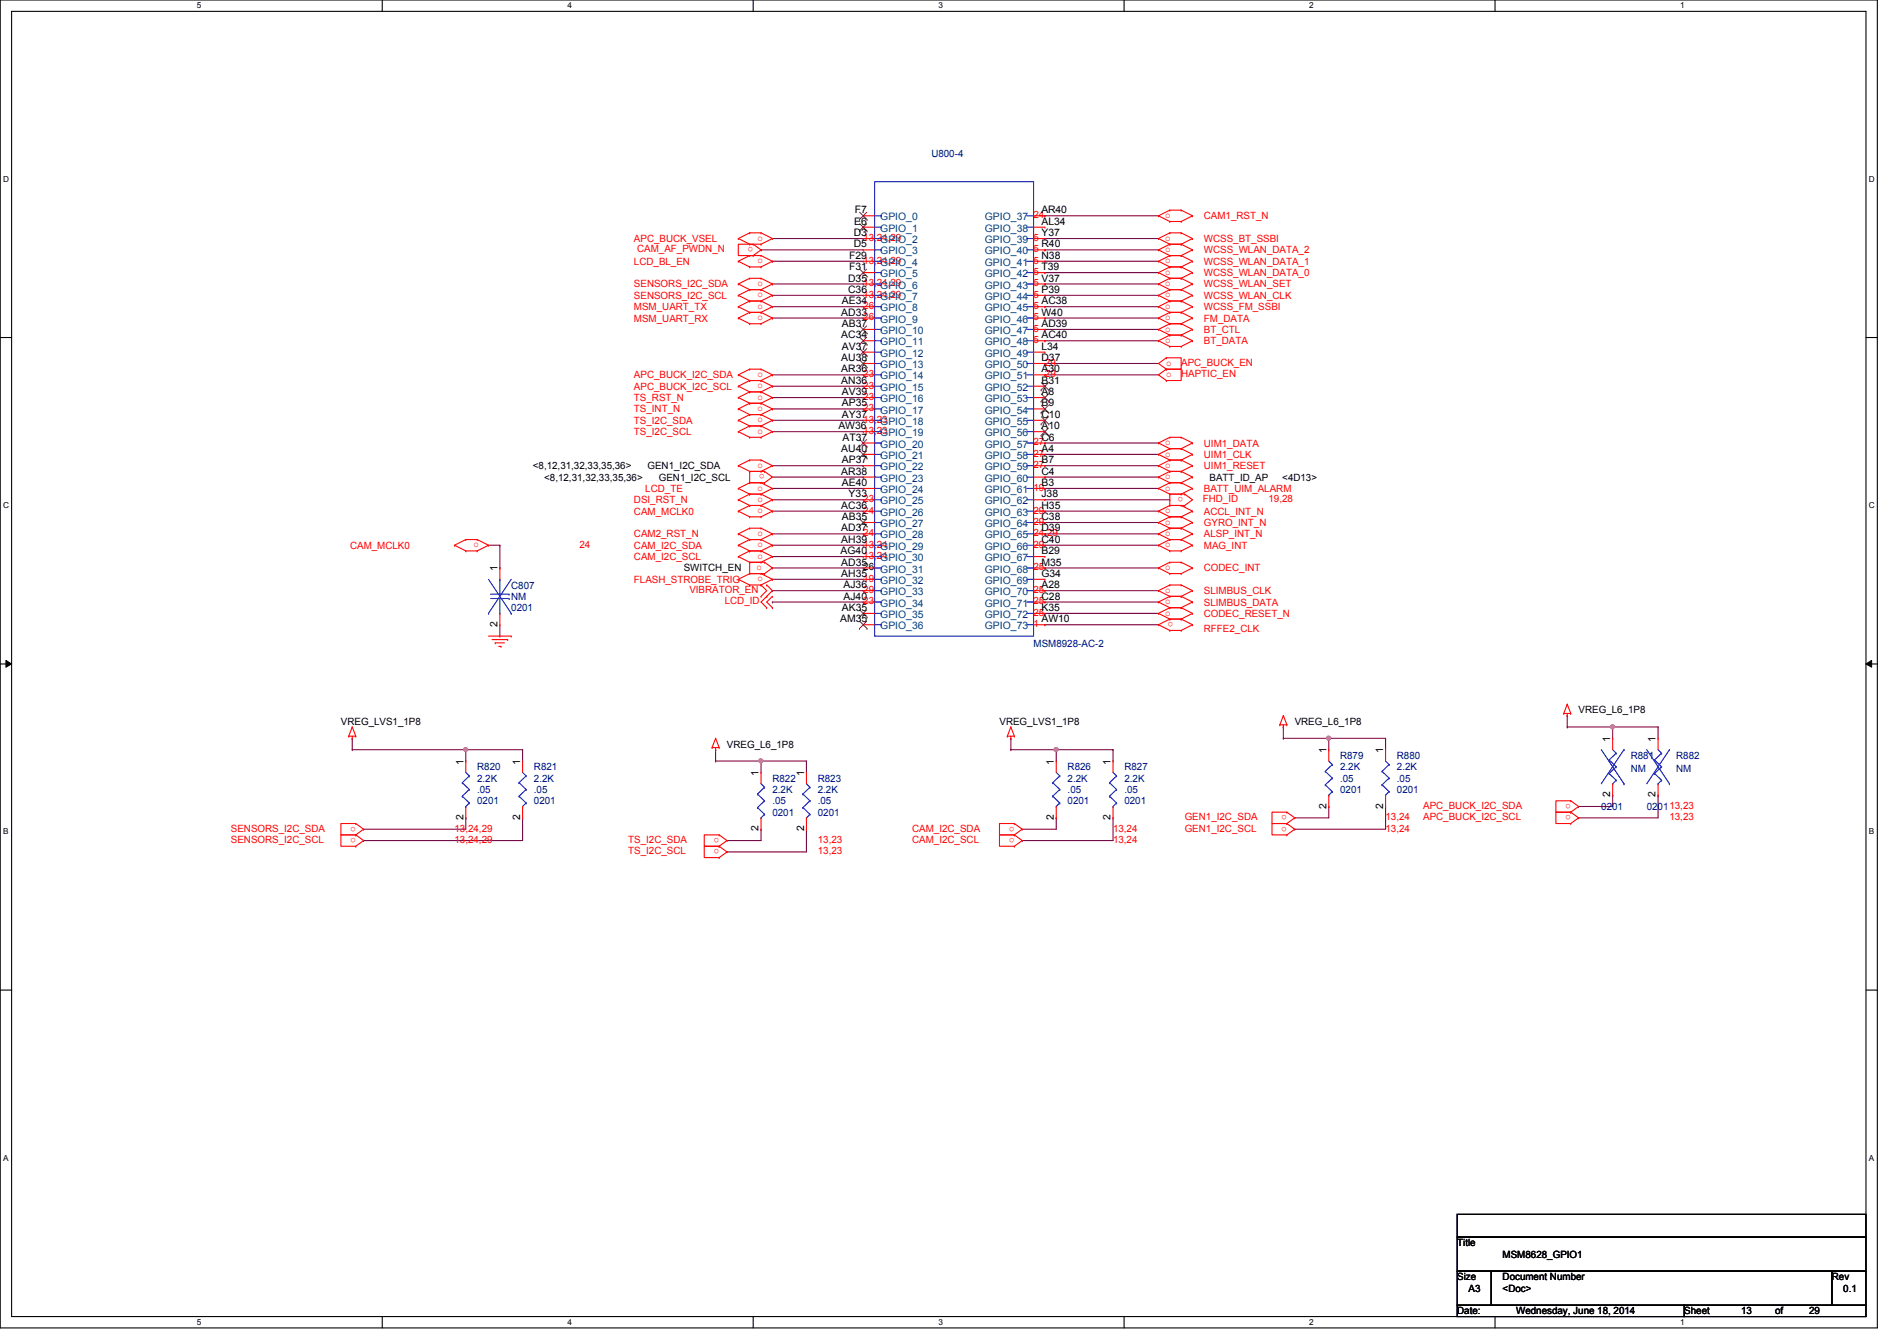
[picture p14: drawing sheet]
<svg xmlns="http://www.w3.org/2000/svg" width="297mm" height="210mm" viewBox="0 0 297 210" stroke-linecap="round" stroke-linejoin="round" font-family="sans-serif">
<defs><g id="words">
<g font-size="1.6" fill="#000080">
<text x="145.8" y="24.6">U800-4</text>
<text x="80" y="92.1">C807</text>
<text x="80" y="93.9">NM</text>
<text x="80" y="95.7">0201</text>
<text x="161.8" y="101.3">MSM8928-AC-2</text>
<text x="209.8" y="118.8">R879</text>
<text x="218.7" y="118.8">R880</text>
<text x="255.4" y="118.8">R881</text>
<text x="262.5" y="118.8">R882</text>
<text x="74.7" y="120.6">R820</text>
<text x="74.7" y="122.3">2.2K</text>
<text x="74.7" y="124.1">.05</text>
<text x="74.7" y="125.9">0201</text>
<text x="83.6" y="120.6">R821</text>
<text x="83.6" y="122.3">2.2K</text>
<text x="83.6" y="124.1">.05</text>
<text x="83.6" y="125.9">0201</text>
<text x="120.9" y="122.3">R822</text>
<text x="120.9" y="124.1">2.2K</text>
<text x="120.9" y="125.9">.05</text>
<text x="128.1" y="122.3">R823</text>
<text x="128.1" y="124.1">2.2K</text>
<text x="128.1" y="125.9">.05</text>
<text x="167.2" y="120.6">R826</text>
<text x="167.2" y="122.3">2.2K</text>
<text x="167.2" y="124.1">.05</text>
<text x="167.2" y="125.9">0201</text>
<text x="176.1" y="120.6">R827</text>
<text x="176.1" y="122.3">2.2K</text>
<text x="176.1" y="124.1">.05</text>
<text x="176.1" y="125.9">0201</text>
<text x="209.8" y="120.6">2.2K</text>
<text x="209.8" y="122.3">.05</text>
<text x="209.8" y="124.1">0201</text>
<text x="218.7" y="120.6">2.2K</text>
<text x="218.7" y="122.3">.05</text>
<text x="218.7" y="124.1">0201</text>
<text x="255.4" y="120.9">NM</text>
<text x="262.5" y="120.9">NM</text>
<text x="120.9" y="127.7">0201</text>
<text x="128.1" y="127.7">0201</text>
<text x="250.7" y="126.8">0201</text>
<text x="257.8" y="126.8">020113,23</text>
</g>
<g font-size="1.6">
<text x="133.8" y="35.2">E6</text>
<text x="133.9" y="33.4">F7</text>
<text x="163.1" y="33.4">AR40</text>
<text x="163.1" y="35.2">AL34</text>
<text x="133" y="40.5">F29</text>
<text x="133.7" y="37">D3</text>
<text x="133.7" y="38.7">D5</text>
<text x="163.1" y="37">Y37</text>
<text x="163.1" y="38.7">R40</text>
<text x="163.1" y="40.5">N38</text>
<text x="131.8" y="47.6">AE34</text>
<text x="132.8" y="44.1">D35</text>
<text x="132.8" y="45.8">C36</text>
<text x="133" y="42.3">F31</text>
<text x="163.1" y="42.3">T39</text>
<text x="163.1" y="44.1">V37</text>
<text x="163.1" y="45.8">P39</text>
<text x="163.1" y="47.6">AC38</text>
<text x="131.7" y="49.4">AD33</text>
<text x="131.7" y="53">AC34</text>
<text x="131.8" y="51.2">AB37</text>
<text x="163.1" y="49.4">W40</text>
<text x="163.1" y="51.2">AD39</text>
<text x="163.1" y="53">AC40</text>
<text x="131.7" y="58.3">AR36</text>
<text x="131.7" y="56.5">AU38</text>
<text x="131.8" y="54.7">AV37</text>
<text x="163.1" y="54.7">L34</text>
<text x="163.1" y="56.5">D37</text>
<text x="163.1" y="58.3">A30</text>
<text x="131.7" y="60.1">AN36</text>
<text x="131.8" y="65.4">AY37</text>
<text x="131.8" y="63.6">AP35</text>
<text x="131.8" y="61.8">AV39</text>
<text x="163.1" y="63.6">B9</text>
<text x="163.1" y="65.4">C10</text>
<text x="163.1" y="60.1">B31</text>
<text x="163.1" y="61.8">A8</text>
<text x="131.3" y="67.2">AW36</text>
<text x="131.7" y="70.7">AU40</text>
<text x="131.9" y="69">AT37</text>
<text x="163.1" y="67.2">A10</text>
<text x="163.1" y="69">C6</text>
<text x="163.1" y="70.7">A4</text>
<text x="83.4" y="73.4">&lt;8,12,31,32,33,35,36&gt;</text>
<text x="85.2" y="75.2">&lt;8,12,31,32,33,35,36&gt;</text>
<text x="101.4" y="73.4">GEN1_I2C_SDA</text>
<text x="103.2" y="75.2">GEN1_I2C_SCL</text>
<text x="131.7" y="74.3">AR38</text>
<text x="131.8" y="72.5">AP37</text>
<text x="131.8" y="76.1">AE40</text>
<text x="132.9" y="77.9">Y33</text>
<text x="163.1" y="72.5">B7</text>
<text x="163.1" y="74.3">C4</text>
<text x="163.1" y="76.1">B3</text>
<text x="163.1" y="77.9">J38</text>
<text x="189.4" y="75.2">BATT_ID_AP</text>
<text x="200.8" y="75.2">&lt;4D13&gt;</text>
<text x="131.7" y="79.6">AC36</text>
<text x="131.7" y="83.2">AD37</text>
<text x="131.8" y="81.4">AB35</text>
<text x="163.1" y="79.6">H35</text>
<text x="163.1" y="81.4">C38</text>
<text x="163.1" y="83.2">D39</text>
<text x="77.9" y="89.5" transform="rotate(-90 77.9 89.5)">1</text>
<text x="107.1" y="89.5">SWITCH_EN</text>
<text x="131.6" y="86.7">AG40</text>
<text x="131.7" y="85">AH39</text>
<text x="131.7" y="88.5">AD35</text>
<text x="135.2" y="89.3">26</text>
<text x="163.1" y="85">C40</text>
<text x="163.1" y="86.7">B29</text>
<text x="163.1" y="88.5">M35</text>
<text x="131.7" y="90.3">AH35</text>
<text x="131.8" y="95.6">AK35</text>
<text x="132.1" y="93.9">AJ40</text>
<text x="132.1" y="92.1">AJ36</text>
<text x="163.1" y="90.3">G34</text>
<text x="163.1" y="92.1">A28</text>
<text x="163.1" y="93.9">C28</text>
<text x="163.1" y="95.6">K35</text>
<text x="77.9" y="98.1" transform="rotate(-90 77.9 98.1)">2</text>
<text x="131.6" y="97.4">AM35</text>
<text x="163.1" y="97.4">AW10</text>
<text x="53.4" y="113.5">VREG_LVS1_1P8</text>
<text x="156.5" y="113.5">VREG_LVS1_1P8</text>
<text x="202.7" y="113.5">VREG_L6_1P8</text>
<text x="247.2" y="111.7">VREG_L6_1P8</text>
<text x="72.6" y="119.7" transform="rotate(-90 72.6 119.7)">1</text>
<text x="81.4" y="119.7" transform="rotate(-90 81.4 119.7)">1</text>
<text x="113.8" y="117">VREG_L6_1P8</text>
<text x="165" y="119.7" transform="rotate(-90 165 119.7)">1</text>
<text x="173.9" y="119.7" transform="rotate(-90 173.9 119.7)">1</text>
<text x="207.7" y="117.9" transform="rotate(-90 207.7 117.9)">1</text>
<text x="216.6" y="117.9" transform="rotate(-90 216.6 117.9)">1</text>
<text x="252.1" y="116.1" transform="rotate(-90 252.1 116.1)">1</text>
<text x="259.2" y="116.1" transform="rotate(-90 259.2 116.1)">1</text>
<text x="118.8" y="121.5" transform="rotate(-90 118.8 121.5)">1</text>
<text x="125.9" y="121.5" transform="rotate(-90 125.9 121.5)">1</text>
<text x="252.1" y="124.8" transform="rotate(-90 252.1 124.8)">2</text>
<text x="259.2" y="124.8" transform="rotate(-90 259.2 124.8)">2</text>
<text x="72.6" y="128.4" transform="rotate(-90 72.6 128.4)">2</text>
<text x="81.4" y="128.4" transform="rotate(-90 81.4 128.4)">2</text>
<text x="118.8" y="130.1" transform="rotate(-90 118.8 130.1)">2</text>
<text x="125.9" y="130.1" transform="rotate(-90 125.9 130.1)">2</text>
<text x="165" y="128.4" transform="rotate(-90 165 128.4)">2</text>
<text x="173.9" y="128.4" transform="rotate(-90 173.9 128.4)">2</text>
<text x="207.7" y="126.6" transform="rotate(-90 207.7 126.6)">2</text>
<text x="216.6" y="126.6" transform="rotate(-90 216.6 126.6)">2</text>
<text x="228.2" y="195.1">Title</text>
<text x="235.3" y="196.8">MSM8628_GPIO1</text>
<text x="228.2" y="200.4">Size</text>
<text x="230" y="202.2">A3</text>
<text x="235.3" y="200.4">Document Number</text>
<text x="235.3" y="202.2">&lt;Doc&gt;</text>
<text x="286.8" y="200.4">Rev</text>
<text x="288.6" y="202.2">0.1</text>
<text x="228.2" y="205.7">Date:</text>
<text x="237.4" y="205.7">Wednesday, June 18, 2014</text>
<text x="263.7" y="205.7">Sheet</text>
<text x="272.6" y="205.7">13</text>
<text x="278" y="205.7">of</text>
<text x="283.3" y="205.7">29</text>
</g>
<g font-size="1.6" fill="#004080">
<text x="137.8" y="34.5">GPIO_0</text>
<text x="154.2" y="34.5">GPIO_37</text>
<text x="137.8" y="36.3">GPIO_1</text>
<text x="137.8" y="38.1">GPIO_2</text>
<text x="137.8" y="39.8">GPIO_3</text>
<text x="137.8" y="41.6">GPIO_4</text>
<text x="154.2" y="36.3">GPIO_38</text>
<text x="154.2" y="38.1">GPIO_39</text>
<text x="154.2" y="39.8">GPIO_40</text>
<text x="154.2" y="41.6">GPIO_41</text>
<text x="137.8" y="43.4">GPIO_5</text>
<text x="137.8" y="45.2">GPIO_6</text>
<text x="137.8" y="46.9">GPIO_7</text>
<text x="154.2" y="43.4">GPIO_42</text>
<text x="154.2" y="45.2">GPIO_43</text>
<text x="154.2" y="46.9">GPIO_44</text>
<text x="137.8" y="48.7">GPIO_8</text>
<text x="137.8" y="50.5">GPIO_9</text>
<text x="137.8" y="52.3">GPIO_10</text>
<text x="154.2" y="48.7">GPIO_45</text>
<text x="154.2" y="50.5">GPIO_46</text>
<text x="154.2" y="52.3">GPIO_47</text>
<text x="137.8" y="59.4">GPIO_14</text>
<text x="137.8" y="57.6">GPIO_13</text>
<text x="137.8" y="55.8">GPIO_12</text>
<text x="137.8" y="54.1">GPIO_11</text>
<text x="154.2" y="54.1">GPIO_48</text>
<text x="154.2" y="55.8">GPIO_49</text>
<text x="154.2" y="57.6">GPIO_50</text>
<text x="154.2" y="59.4">GPIO_51</text>
<text x="137.8" y="64.7">GPIO_17</text>
<text x="137.8" y="62.9">GPIO_16</text>
<text x="137.8" y="61.2">GPIO_15</text>
<text x="154.2" y="64.7">GPIO_54</text>
<text x="154.2" y="61.2">GPIO_52</text>
<text x="154.2" y="62.9">GPIO_53</text>
<text x="137.8" y="68.3">GPIO_19</text>
<text x="137.8" y="66.5">GPIO_18</text>
<text x="137.8" y="71.8">GPIO_21</text>
<text x="137.8" y="70.1">GPIO_20</text>
<text x="154.2" y="66.5">GPIO_55</text>
<text x="154.2" y="68.3">GPIO_56</text>
<text x="154.2" y="70.1">GPIO_57</text>
<text x="154.2" y="71.8">GPIO_58</text>
<text x="137.8" y="73.6">GPIO_22</text>
<text x="137.8" y="75.4">GPIO_23</text>
<text x="137.8" y="77.2">GPIO_24</text>
<text x="154.2" y="73.6">GPIO_59</text>
<text x="154.2" y="75.4">GPIO_60</text>
<text x="154.2" y="77.2">GPIO_61</text>
<text x="137.8" y="79">GPIO_25</text>
<text x="137.8" y="80.7">GPIO_26</text>
<text x="137.8" y="82.5">GPIO_27</text>
<text x="154.2" y="79">GPIO_62</text>
<text x="154.2" y="80.7">GPIO_63</text>
<text x="154.2" y="82.5">GPIO_64</text>
<text x="137.8" y="84.3">GPIO_28</text>
<text x="137.8" y="86.1">GPIO_29</text>
<text x="137.8" y="87.8">GPIO_30</text>
<text x="137.8" y="89.6">GPIO_31</text>
<text x="154.2" y="84.3">GPIO_65</text>
<text x="154.2" y="86.1">GPIO_66</text>
<text x="154.2" y="87.8">GPIO_67</text>
<text x="154.2" y="89.6">GPIO_68</text>
<text x="137.8" y="95">GPIO_34</text>
<text x="137.8" y="91.4">GPIO_32</text>
<text x="137.8" y="93.2">GPIO_33</text>
<text x="154.2" y="91.4">GPIO_69</text>
<text x="154.2" y="93.2">GPIO_70</text>
<text x="154.2" y="95">GPIO_71</text>
<text x="137.8" y="96.7">GPIO_35</text>
<text x="137.8" y="98.5">GPIO_36</text>
<text x="154.2" y="96.7">GPIO_72</text>
<text x="154.2" y="98.5">GPIO_73</text>
</g>
<g font-size="1.6" fill="#f00">
<text x="161.8" y="34.2">24</text>
<text x="182.5" y="34.1">o</text>
<text x="188.5" y="34.3">CAM1_RST_N</text>
<text x="99.3" y="41.4">LCD_BL_EN</text>
<text x="99.3" y="37.9">APC_BUCK_VSEL</text>
<text x="99.8" y="39.5">CAM_AF_PWDN_N</text>
<text x="117.9" y="38.7" transform="rotate(180 117.9 38.7)">o</text>
<text x="118.6" y="41.2">o</text>
<text x="118.6" y="37.7">o</text>
<text x="135.2" y="41.3">13,24,29</text>
<text x="135.2" y="37.7">13,24,29</text>
<text x="161.8" y="37.7">5</text>
<text x="161.8" y="39.5">5</text>
<text x="161.8" y="41.3">5</text>
<text x="182.5" y="37.7">o</text>
<text x="182.5" y="39.5">o</text>
<text x="182.5" y="41.2">o</text>
<text x="188.5" y="37.9">WCSS_BT_SSBI</text>
<text x="188.5" y="39.7">WCSS_WLAN_DATA_2</text>
<text x="188.5" y="41.4">WCSS_WLAN_DATA_1</text>
<text x="99.3" y="45">SENSORS_I2C_SDA</text>
<text x="99.3" y="46.8">SENSORS_I2C_SCL</text>
<text x="118.6" y="44.8">o</text>
<text x="118.6" y="46.6">o</text>
<text x="135.2" y="44.8">13,24,29</text>
<text x="135.2" y="46.6">13,24,29</text>
<text x="161.8" y="43.1">5</text>
<text x="161.8" y="44.8">5</text>
<text x="161.8" y="46.6">5</text>
<text x="182.5" y="43">o</text>
<text x="182.5" y="44.8">o</text>
<text x="182.5" y="46.6">o</text>
<text x="188.5" y="43.2">WCSS_WLAN_DATA_0</text>
<text x="188.5" y="45">WCSS_WLAN_SET</text>
<text x="188.5" y="46.8">WCSS_WLAN_CLK</text>
<text x="99.3" y="48.6">MSM_UART_TX</text>
<text x="99.3" y="50.3">MSM_UART_RX</text>
<text x="118.6" y="48.3">o</text>
<text x="118.6" y="50.1">o</text>
<text x="135.2" y="48.4">26</text>
<text x="135.2" y="50.2">26</text>
<text x="161.8" y="48.4">5</text>
<text x="161.8" y="50.2">5</text>
<text x="161.8" y="51.9">5</text>
<text x="161.8" y="53.7">5</text>
<text x="182.5" y="48.3">o</text>
<text x="182.5" y="50.1">o</text>
<text x="182.5" y="51.9">o</text>
<text x="182.5" y="53.7">o</text>
<text x="188.5" y="48.6">WCSS_FM_SSBI</text>
<text x="188.5" y="50.3">FM_DATA</text>
<text x="188.5" y="52.1">BT_CTL</text>
<text x="188.5" y="53.9">BT_DATA</text>
<text x="99.3" y="59.2">APC_BUCK_I2C_SDA</text>
<text x="118.6" y="59">o</text>
<text x="135.2" y="59.1">23</text>
<text x="163.6" y="59.1">29</text>
<text x="163.6" y="57.3">29</text>
<text x="182.6" y="59">o</text>
<text x="182.6" y="57.2">o</text>
<text x="185" y="59.1">HAPTIC_EN</text>
<text x="185" y="57.3">APC_BUCK_EN</text>
<text x="99.3" y="62.8">TS_RST_N</text>
<text x="99.3" y="64.6">TS_INT_N</text>
<text x="99.3" y="61">APC_BUCK_I2C_SCL</text>
<text x="118.6" y="62.6">o</text>
<text x="118.6" y="64.3">o</text>
<text x="118.6" y="60.8">o</text>
<text x="135.2" y="62.6">23</text>
<text x="135.2" y="64.4">23</text>
<text x="135.2" y="60.8">23</text>
<text x="99.3" y="66.3">TS_I2C_SDA</text>
<text x="99.3" y="68.1">TS_I2C_SCL</text>
<text x="118.6" y="66.1">o</text>
<text x="118.6" y="67.9">o</text>
<text x="135.2" y="66.2">13,23</text>
<text x="135.2" y="67.9">13,23</text>
<text x="161.8" y="69.7">27</text>
<text x="161.8" y="71.5">27</text>
<text x="182.5" y="69.7">o</text>
<text x="182.5" y="71.5">o</text>
<text x="188.5" y="69.9">UIM1_DATA</text>
<text x="188.5" y="71.7">UIM1_CLK</text>
<text x="101" y="77">LCD_TE</text>
<text x="118.6" y="76.8">o</text>
<text x="118.6" y="73.2">o</text>
<text x="119.7" y="74.3" transform="rotate(180 119.7 74.3)">o</text>
<text x="161.8" y="73.3">27</text>
<text x="161.8" y="76.8">19</text>
<text x="182.5" y="73.2">o</text>
<text x="182.5" y="76.8">o</text>
<text x="182.5" y="75">o</text>
<text x="185.3" y="77.8" transform="rotate(180 185.3 77.8)">o</text>
<text x="188.5" y="73.4">UIM1_RESET</text>
<text x="188.5" y="77">BATT_UIM_ALARM</text>
<text x="99.3" y="78.8">DSI_RST_N</text>
<text x="99.3" y="80.6">CAM_MCLK0</text>
<text x="118.6" y="78.6">o</text>
<text x="118.6" y="80.3">o</text>
<text x="118.6" y="83.9">o</text>
<text x="135.2" y="78.6">23</text>
<text x="135.2" y="80.4">24</text>
<text x="135.2" y="83.9">24</text>
<text x="161.8" y="80.4">29</text>
<text x="161.8" y="82.2">29</text>
<text x="161.8" y="83.9">24,29</text>
<text x="182.5" y="80.3">o</text>
<text x="182.5" y="82.1">o</text>
<text x="182.5" y="83.9">o</text>
<text x="188.3" y="78.6">FHD_ID</text>
<text x="188.5" y="80.6">ACCL_INT_N</text>
<text x="188.5" y="82.3">GYRO_INT_N</text>
<text x="198.6" y="78.6">19,28</text>
<text x="54.8" y="85.9">CAM_MCLK0</text>
<text x="74.2" y="85.7">o</text>
<text x="90.7" y="85.7">24</text>
<text x="99.3" y="84.1">CAM2_RST_N</text>
<text x="99.3" y="85.9">CAM_I2C_SDA</text>
<text x="99.3" y="87.7">CAM_I2C_SCL</text>
<text x="118.4" y="89.2">o</text>
<text x="118.6" y="85.7">o</text>
<text x="118.6" y="87.5">o</text>
<text x="135.2" y="85.7">13,24</text>
<text x="135.2" y="87.5">13,24</text>
<text x="161.8" y="85.7">29</text>
<text x="161.8" y="89.3">25</text>
<text x="182.5" y="85.7">o</text>
<text x="182.5" y="89.2">o</text>
<text x="188.5" y="84.1">ALSP_INT_N</text>
<text x="188.5" y="85.9">MAG_INT</text>
<text x="188.5" y="89.5">CODEC_INT</text>
<text x="99.3" y="91.2">FLASH_STROBE_TRIG</text>
<text x="107.9" y="92.8">VIBRATOR_EN</text>
<text x="113.5" y="94.6">LCD_ID</text>
<text x="118.6" y="91">o</text>
<text x="135.2" y="94.6">23</text>
<text x="135.2" y="92.8">29</text>
<text x="135.2" y="91.1">19</text>
<text x="161.8" y="94.6">25</text>
<text x="161.8" y="92.8">25</text>
<text x="182.5" y="94.6">o</text>
<text x="182.5" y="92.8">o</text>
<text x="188.5" y="94.8">SLIMBUS_DATA</text>
<text x="188.5" y="93">SLIMBUS_CLK</text>
<text x="161.8" y="96.4">25</text>
<text x="161.8" y="98.2">1</text>
<text x="182.5" y="96.4">o</text>
<text x="183.7" y="97.4" transform="rotate(180 183.7 97.4)">o</text>
<text x="188.5" y="96.6">CODEC_RESET_N</text>
<text x="188.5" y="98.9">RFFE2_CLK</text>
<text x="246" y="125.8" transform="rotate(180 246 125.8)">o</text>
<text x="36.1" y="130.2">SENSORS_I2C_SDA</text>
<text x="36.1" y="132">SENSORS_I2C_SCL</text>
<text x="55.7" y="129.4" transform="rotate(180 55.7 129.4)">o</text>
<text x="55.7" y="131.1" transform="rotate(180 55.7 131.1)">o</text>
<text x="71.2" y="132">13,24,29</text>
<text x="71.2" y="130.2">13,24,29</text>
<text x="98.4" y="132">TS_I2C_SDA</text>
<text x="112.6" y="131.1" transform="rotate(180 112.6 131.1)">o</text>
<text x="128.1" y="132">13,23</text>
<text x="142.8" y="130.2">CAM_I2C_SDA</text>
<text x="142.8" y="132">CAM_I2C_SCL</text>
<text x="158.8" y="129.4" transform="rotate(180 158.8 129.4)">o</text>
<text x="158.8" y="131.1" transform="rotate(180 158.8 131.1)">o</text>
<text x="174.3" y="132">13,24</text>
<text x="174.3" y="130.2">13,24</text>
<text x="185.5" y="128.4">GEN1_I2C_SDA</text>
<text x="185.5" y="130.2">GEN1_I2C_SCL</text>
<text x="201.5" y="127.6" transform="rotate(180 201.5 127.6)">o</text>
<text x="201.5" y="129.4" transform="rotate(180 201.5 129.4)">o</text>
<text x="217" y="130.2">13,24</text>
<text x="217" y="128.4">13,24</text>
<text x="222.8" y="126.6">APC_BUCK_I2C_SDA</text>
<text x="222.8" y="128.4">APC_BUCK_I2C_SCL</text>
<text x="246" y="127.6" transform="rotate(180 246 127.6)">o</text>
<text x="261.4" y="128.4">13,23</text>
<text x="98.4" y="133.7">TS_I2C_SCL</text>
<text x="112.6" y="132.9" transform="rotate(180 112.6 132.9)">o</text>
<text x="128.1" y="133.7">13,23</text>
</g>
<g font-size="1.3">
<text x="30.8" y="1.3">5</text>
<text x="88.9" y="1.3">4</text>
<text x="146.9" y="1.3">3</text>
<text x="205" y="1.3">2</text>
<text x="263.1" y="1.3">1</text>
<text x=".5" y="28.4">D</text>
<text x="292.6" y="28.4">D</text>
<text x=".5" y="79.5">C</text>
<text x="292.6" y="79.5">C</text>
<text x=".5" y="130.6">B</text>
<text x="292.6" y="130.6">B</text>
<text x=".5" y="181.7">A</text>
<text x="292.6" y="181.7">A</text>
<text x="30.8" y="207.4">5</text>
<text x="88.9" y="207.4">4</text>
<text x="146.9" y="207.4">3</text>
<text x="205" y="207.4">2</text>
<text x="263.1" y="207.4">1</text>
</g>
</g></defs>
<path d="M0 0h294v207.9h-294zM1.8 1.8h290.4v204.3h-290.4z" fill="none" stroke="#000" stroke-width=".17"/>
<g fill="#fff">
<path d="M30.8 .2h.7v1.4h-.7z"/>
<path d="M30.8 206.2h.7v1.4h-.7z"/>
</g>
<path d="M59.9 0v1.8M59.9 206.1v1.8" fill="none" stroke="#000" stroke-width=".17"/>
<g fill="#fff">
<path d="M88.9 .2h.6v1.4h-.6z"/>
<path d="M88.9 206.2h.6v1.4h-.6z"/>
</g>
<path d="M117.9 0v1.8M117.9 206.1v1.8" fill="none" stroke="#000" stroke-width=".17"/>
<g fill="#fff">
<path d="M146.9 .2h.7v1.4h-.7z"/>
<path d="M146.9 206.2h.7v1.4h-.7z"/>
</g>
<path d="M176 0v1.8M176 206.1v1.8" fill="none" stroke="#000" stroke-width=".17"/>
<g fill="#fff">
<path d="M205 .2h.7v1.4h-.7z"/>
<path d="M205 206.2h.7v1.4h-.7z"/>
</g>
<path d="M234.1 0v1.8M234.1 206.1v1.8" fill="none" stroke="#000" stroke-width=".17"/>
<g fill="#fff">
<path d="M263.1 .2h.7v1.4h-.7z"/>
<path d="M263.1 206.2h.7v1.4h-.7z"/>
<path d="M.5 27.3h.9v1.4h-.9z"/>
<path d="M292.6 27.3h.9v1.4h-.9z"/>
<path d="M.5 78.4h.9v1.4h-.9z"/>
<path d="M292.6 78.4h.9v1.4h-.9z"/>
</g>
<path d="M0 52.8h1.8M292.2 52.8h1.8" fill="none" stroke="#000" stroke-width=".17"/>
<g fill="#fff">
<path d="M.5 129.5h.8v1.4h-.8z"/>
<path d="M292.6 129.5h.9v1.4h-.9z"/>
</g>
<path d="M0 103.9h1.8M292.2 103.9h1.8" fill="none" stroke="#000" stroke-width=".17"/>
<path d="M.9 103.4l.9 .5-.9 .5zM292.2 103.9l.9-.5v1z" fill="#000"/>
<path d="M.9 103.4l.9 .5-.9 .5zM292.2 103.9l.9-.5v1z" fill="none" stroke="#000" stroke-width=".16"/>
<g fill="#fff">
<path d="M.5 180.5h.8v1.4h-.8z"/>
<path d="M292.6 180.5h.9v1.4h-.9z"/>
</g>
<path d="M0 155h1.8M292.2 155h1.8" fill="none" stroke="#000" stroke-width=".17"/>
<g fill="none" stroke="#800040" stroke-width=".17">
<path d="M163.6 33.8h.1M163.6 37.3h.1M163.6 39.1h.1M163.6 33.8h17.8M163.6 37.3h17.8M163.6 39.1h17.8M120.9 44.4h.1M120.9 46.2h.1M120.9 48h.1M120.9 49.8h.1M120.9 44.4h14.3M120.9 46.2h14.3"/>
<path d="M120.9 48h14.3M120.9 49.8h14.3M163.6 40.9h.1M163.6 42.7h.1M163.6 44.4h.1M163.6 46.2h.1M163.6 48h.1M163.6 49.8h.1M163.6 51.6h.1M163.6 53.3h.1M163.6 44.4h17.8M163.6 46.2h17.8"/>
<path d="M163.6 48h17.8M163.6 49.8h17.8M163.6 40.9h17.8M163.6 42.7h17.8M163.6 51.6h17.8M163.6 53.3h17.8M120.9 62.2h.1M120.9 64h.1M120.9 65.8h.1M120.9 67.6h.1M120.9 78.2h.1M120.9 62.2h14.3"/>
<path d="M120.9 64h14.3M120.9 65.8h14.3M120.9 67.6h14.3M120.9 78.2h14.3M163.6 69.3h.1M163.6 71.1h.1M163.6 72.9h.1M163.6 76.5h.1M163.6 69.3h17.8M163.6 71.1h17.8M163.6 72.9h17.8M163.6 76.5h17.8"/>
<path d="M120.9 80h.1M120.9 83.6h.1M120.9 85.3h.1M120.9 87.1h.1M120.9 90.7h.1M120.9 80h14.3M120.9 83.6h14.3M120.9 85.3h14.3M120.9 87.1h14.3M120.9 90.7h14.3M163.6 80h.1M163.6 81.8h.1"/>
<path d="M163.6 83.6h.1M163.6 85.3h.1M163.6 88.9h.1M163.6 80h17.8M163.6 83.6h17.8M163.6 85.3h17.8M163.6 81.8h17.8M163.6 88.9h17.8M55.2 117.3h.1M55.2 115.6h.1M55.2 117.3h26.6M55.2 115.6v1.7"/>
<path d="M72.9 117.3h.1M72.9 117.3v1.8M81.8 117.3h.1M81.8 117.3v1.8"/>
</g>
<circle cx="72.9" cy="117.3" r=".32" fill="#f0f"/>
<circle cx="72.9" cy="117.3" r=".32" fill="none" stroke="#f0f" stroke-width=".17"/>
<g fill="none" stroke="#800040" stroke-width=".17">
<path d="M112.1 117.3h.1M112.1 119.1h.1M112.1 117.3v1.8M112.1 119.1h14.2M119.2 119.1h.1M119.2 119.1v1.8M126.3 119.1h.1M126.3 119.1v1.8M158.3 115.6h.1M158.3 115.6v1.7M56.9 129.8h.1M56.9 131.6h.1"/>
<path d="M72.9 128h.1M72.9 128v1.8h-16M81.8 128h.1M81.8 128v3.6h-24.9"/>
</g>
<circle cx="119.1" cy="119.1" r=".32" fill="#f0f"/>
<circle cx="119.1" cy="119.1" r=".32" fill="none" stroke="#f0f" stroke-width=".17"/>
<path d="M158.3 117.3h.1M158.3 117.3h16M165.4 117.3h.1M165.4 117.3v1.8M174.3 117.3h.1M174.3 117.3v1.8M113.8 131.6h.1M113.8 133.3h.1M119.2 129.8h.1M119.2 129.8v1.8h-5.4M126.3 129.8h.1M126.3 129.8v3.5h-12.5" fill="none" stroke="#800040" stroke-width=".17"/>
<circle cx="165.4" cy="117.3" r=".32" fill="#f0f"/>
<circle cx="165.4" cy="117.3" r=".32" fill="none" stroke="#f0f" stroke-width=".17"/>
<g fill="none" stroke="#800040" stroke-width=".17">
<path d="M120.9 76.5h14.3M135.2 76.5h.1M120.9 92.5h.1M120.9 94.2h.1M120.9 88.9h.1M120.9 92.5h14.3M120.9 94.2h14.3M120.9 88.9h14.3M163.6 92.5h.1M163.6 94.2h.1M163.6 96h.1M163.6 97.8h.1"/>
<path d="M163.6 92.5h17.8M163.6 94.2h17.8M163.6 96h17.8M163.6 97.8h17.8M201 113.8h.1M201 115.6h.1M201 113.8v1.8M201 115.6h7.1M160.1 129.8h.1M160.1 131.6h.1M165.4 128h.1M165.4 128v1.8h-5.3"/>
<path d="M174.3 128h.1M174.3 128v3.6h-14.2"/>
</g>
<circle cx="208" cy="115.5" r=".32" fill="#f0f"/>
<circle cx="208" cy="115.5" r=".32" fill="none" stroke="#f0f" stroke-width=".17"/>
<g fill="none" stroke="#800040" stroke-width=".17">
<path d="M119.2 39.1h.1M119.2 39.1h16M120.9 37.3h14.3M135.2 37.3h.1M120.9 40.9h.1M120.9 58.7h.1M120.9 40.9h14.3M120.9 58.7h14.3M163.6 58.7h.1M163.6 56.9h.1M163.6 58.7h17.8M163.6 56.9h17.8"/>
<path d="M120.9 60.5h.1M120.9 74.7h14.3M120.9 72.9h14.3M120.9 60.5h14.3M135.2 72.9h.1M135.2 74.7h.1M163.6 74.7h.1M163.6 74.7h17.8M76.5 85.3h1.8M78.3 85.3h.1M78.3 88.9h.1M78.3 99.6h.1"/>
<path d="M78.3 85.3v3.6M78.3 97.8v1.8M208.1 115.6h.1M208.1 115.6v1.7M208.1 115.6h8.9M217 115.6h.1M217 115.6v1.7M245.4 112h.1M245.4 113.8h.1M245.4 112v1.8M245.4 113.8h14.2M252.5 113.8h.1"/>
<path d="M252.5 113.8v1.8M259.6 113.8h.1M259.6 113.8v1.8M202.7 128h.1M202.7 129.8h.1M208.1 126.2h.1M208.1 126.2v1.8h-5.4M217 126.2h.1M217 126.2v3.6h-14.3"/>
</g>
<circle cx="252.5" cy="113.8" r=".32" fill="#f0f"/>
<circle cx="252.5" cy="113.8" r=".32" fill="none" stroke="#f0f" stroke-width=".17"/>
<path d="M163.6 78.2h19.6M183.2 78.2h.1M247.2 126.2h.1M247.2 128h.1M252.5 124.5h.1M252.5 124.5v1.7h-5.3M259.6 124.5h.1M259.6 124.5v3.5h-12.4" fill="none" stroke="#800040" stroke-width=".17"/>
<g fill="none" stroke="#f00" stroke-width=".17">
<path d="M115.6 37.3h.1M115.6 37.3l1.8 .9M117.4 36.4h.1M117.4 38.2h.1M117.4 36.4h1.8M117.4 38.2h1.8M117.4 36.4l-1.8 .9M117.9 38.2h.1M117.9 38.2h-2.3v1.8h2.3M117.9 38.2l1.3 .9-1.3 .9M119.2 36.4h.1M119.2 38.2h.1"/>
<path d="M119.2 36.4l1.7 .9M120.9 37.3h.1M120.9 37.3l-1.7 .9M135.2 33.8h.1M135.2 35.6h.1M135.2 37.3h.1M135.2 39.1h.1M135.2 33.8h1.7M135.2 35.6h1.7M135.2 37.3h1.7M135.2 39.1h1.7M161.8 33.8h1.8"/>
<path d="M161.8 35.6h1.8M161.8 37.3h1.8M161.8 39.1h1.8M163.6 33.8h.1M163.6 35.6h.1M163.6 37.3h.1M163.6 39.1h.1M181.4 33.8h.1M181.4 37.3h.1M181.4 39.1h.1M181.4 33.8l1.8 .9M181.4 37.3l1.8 .9"/>
<path d="M181.4 39.1l1.8 .9M183.2 32.9h.1M183.2 34.7h.1M183.2 36.4h.1M183.2 38.2h.1M183.2 32.9h1.8M183.2 32.9l-1.8 .9M183.2 34.7h1.8M183.2 36.4h1.8M183.2 36.4l-1.8 .9M183.2 38.2h1.8M183.2 38.2l-1.8 .9"/>
<path d="M185 32.9h.1M185 34.7h.1M185 36.4h.1M185 38.2h.1M185 32.9l1.7 .9M185 36.4l1.7 .9M185 38.2l1.7 .9M186.7 33.8h.1M186.7 37.3h.1M186.7 39.1h.1M186.7 33.8l-1.7 .9M186.7 37.3l-1.7 .9"/>
<path d="M186.7 39.1l-1.7 .9M115.6 44.4h.1M115.6 46.2h.1M115.6 48h.1M115.6 49.8h.1M115.6 40.9h.1M115.6 58.7h.1M115.6 44.4l1.8 .9M115.6 46.2l1.8 .9M115.6 48l1.8 .9M115.6 49.8l1.8 .9M115.6 40.9l1.8 .9"/>
<path d="M115.6 58.7l1.8 .9M117.4 43.6h.1M117.4 45.3h.1M117.4 47.1h.1M117.4 48.9h.1M117.4 50.7h.1M117.4 40h.1M117.4 41.8h.1M117.4 57.8h.1M117.4 59.6h.1M117.4 43.6l-1.8 .8M117.4 43.6h1.8"/>
<path d="M117.4 45.3h1.8M117.4 45.3l-1.8 .9M117.4 47.1h1.8M117.4 47.1l-1.8 .9M117.4 48.9h1.8M117.4 48.9l-1.8 .9M117.4 50.7h1.8M117.4 40h1.8M117.4 41.8h1.8M117.4 40l-1.8 .9M117.4 57.8l-1.8 .9M117.4 57.8h1.8"/>
<path d="M117.4 59.6h1.8M117.4 59.6l-1.8 .9M117.9 40h.1M119.2 43.6h.1M119.2 45.3h.1M119.2 47.1h.1M119.2 48.9h.1M119.2 50.7h.1M119.2 40h.1M119.2 41.8h.1M119.2 57.8h.1M119.2 59.6h.1"/>
<path d="M119.2 43.6l1.7 .8M119.2 45.3l1.7 .9M119.2 47.1l1.7 .9M119.2 48.9l1.7 .9M119.2 40l1.7 .9M119.2 57.8l1.7 .9M119.2 59.6l1.7 .9M120.9 44.4h.1M120.9 46.2h.1M120.9 48h.1M120.9 49.8h.1M120.9 40.9h.1"/>
<path d="M120.9 58.7h.1M120.9 44.4l-1.7 .9M120.9 46.2l-1.7 .9M120.9 48l-1.7 .9M120.9 49.8l-1.7 .9M120.9 40.9l-1.7 .9M120.9 58.7l-1.7 .9M135.2 58.7h.1M135.2 56.9h.1M135.2 55.1h.1M135.2 40.9h.1M135.2 42.7h.1"/>
<path d="M135.2 44.4h.1M135.2 46.2h.1M135.2 48h.1M135.2 49.8h.1M135.2 51.6h.1M135.2 53.3h.1M135.2 58.7h1.7M135.2 56.9h1.7M135.2 55.1h1.7M135.2 40.9h1.7M135.2 42.7h1.7M135.2 44.4h1.7"/>
<path d="M135.2 46.2h1.7M135.2 48h1.7M135.2 49.8h1.7M135.2 51.6h1.7M135.2 53.3h1.7M161.8 58.7h1.8M161.8 56.9h1.8M161.8 55.1h1.8M161.8 40.9h1.8M161.8 42.7h1.8M161.8 44.4h1.8M161.8 46.2h1.8"/>
<path d="M161.8 48h1.8M161.8 49.8h1.8M161.8 51.6h1.8M161.8 53.3h1.8M163.6 40.9h.1M163.6 42.7h.1M163.6 44.4h.1M163.6 46.2h.1M163.6 48h.1M163.6 49.8h.1M163.6 51.6h.1M163.6 53.3h.1"/>
<path d="M163.6 55.1h.1M163.6 56.9h.1M163.6 58.7h.1M181.4 40.9h.1M181.4 42.7h.1M181.4 44.4h.1M181.4 46.2h.1M181.4 48h.1M181.4 49.8h.1M181.4 51.6h.1M181.4 53.3h.1M181.4 40.9l1.8 .9"/>
<path d="M181.4 42.7l1.8 .9M181.4 44.4l1.8 .9M181.4 46.2l1.8 .9M181.4 48l1.8 .9M181.4 49.8l1.8 .9M181.4 51.6l1.8 .9M181.4 53.3l1.8 .9M182.6 57.8h.1M182.6 59.6h.1M182.6 57.8h2.4v1.8h-2.4M182.6 56h.1M182.6 56h2.4v1.8h-2.4"/>
<path d="M182.6 57.8l-1.2 .9 1.2 .9M182.6 56l-1.2 .9 1.2 .9M183.2 40h.1M183.2 41.8h.1M183.2 43.6h.1M183.2 45.3h.1M183.2 47.1h.1M183.2 48.9h.1M183.2 50.7h.1M183.2 52.5h.1M183.2 54.2h.1M183.2 43.6h1.8"/>
<path d="M183.2 45.3h1.8M183.2 47.1h1.8M183.2 48.9h1.8M183.2 50.7h1.8M183.2 40h1.8M183.2 40l-1.8 .9M183.2 41.8h1.8M183.2 41.8l-1.8 .9M183.2 43.6l-1.8 .8M183.2 45.3l-1.8 .9M183.2 47.1l-1.8 .9M183.2 48.9l-1.8 .9"/>
<path d="M183.2 50.7l-1.8 .9M183.2 52.5h1.8M183.2 52.5l-1.8 .8M183.2 54.2h1.8M185 40h.1M185 41.8h.1M185 43.6h.1M185 45.3h.1M185 47.1h.1M185 48.9h.1M185 50.7h.1M185 52.5h.1"/>
<path d="M185 54.2h.1M185 40l1.7 .9M185 41.8l1.7 .9M185 43.6l1.7 .8M185 45.3l1.7 .9M185 47.1l1.7 .9M185 48.9l1.7 .9M185 50.7l1.7 .9M185 52.5l1.7 .8M186.7 40.9h.1M186.7 42.7h.1M186.7 44.4h.1"/>
<path d="M186.7 46.2h.1M186.7 48h.1M186.7 49.8h.1M186.7 51.6h.1M186.7 53.3h.1M186.7 40.9l-1.7 .9M186.7 42.7l-1.7 .9M186.7 44.4l-1.7 .9M186.7 46.2l-1.7 .9M186.7 48l-1.7 .9M186.7 49.8l-1.7 .9M186.7 51.6l-1.7 .9"/>
<path d="M186.7 53.3l-1.7 .9M115.6 62.2h.1M115.6 64h.1M115.6 65.8h.1M115.6 67.6h.1M115.6 78.2h.1M115.6 76.5h.1M115.6 72.9h.1M115.6 60.5h.1M115.6 62.2l1.8 .9M115.6 64l1.8 .9M115.6 65.8l1.8 .9"/>
<path d="M115.6 67.6l1.8 .9M115.6 78.2l1.8 .9M115.6 60.5l1.8 .8M115.6 76.5l1.8 .8M115.6 72.9l1.8 .9M117.4 61.3h.1M117.4 63.1h.1M117.4 64.9h.1M117.4 66.7h.1M117.4 68.5h.1M117.4 77.3h.1M117.4 79.1h.1"/>
<path d="M117.4 75.6h.1M117.4 72h.1M117.4 73.8h.1M117.4 61.3l-1.8 .9M117.4 61.3h1.8M117.4 63.1h1.8M117.4 63.1l-1.8 .9M117.4 64.9h1.8M117.4 64.9l-1.8 .9M117.4 66.7h1.8M117.4 66.7l-1.8 .9M117.4 68.5h1.8"/>
<path d="M117.4 77.3l-1.8 .9M117.4 77.3h1.8M117.4 79.1h1.8M117.4 79.1l-1.8 .9M117.4 72h1.8M117.4 73.8h1.8M117.4 75.6h1.8M117.4 75.6l-1.8 .9M117.4 72l-1.8 .9M119.2 61.3h.1M119.2 63.1h.1M119.2 64.9h.1"/>
<path d="M119.2 66.7h.1M119.2 68.5h.1M119.2 77.3h.1M119.2 79.1h.1M119.2 75.6h.1M119.2 72h.1M119.2 73.8h.1M119.2 61.3l1.7 .9M119.2 63.1l1.7 .9M119.2 64.9l1.7 .9M119.2 66.7l1.7 .9M119.2 77.3l1.7 .9"/>
<path d="M119.2 79.1l1.7 .9M119.2 75.6l1.7 .9M119.2 72l1.7 .9M119.7 75.6h.1M119.7 73.8h.1M119.7 73.8h-2.3v1.8h2.3M119.7 73.8l1.2 .9-1.2 .9M120.9 62.2h.1M120.9 64h.1M120.9 65.8h.1M120.9 67.6h.1M120.9 78.2h.1"/>
<path d="M120.9 76.5h.1M120.9 72.9h.1M120.9 60.5h.1M120.9 62.2l-1.7 .9M120.9 64l-1.7 .9M120.9 65.8l-1.7 .9M120.9 67.6l-1.7 .9M120.9 78.2l-1.7 .9M120.9 76.5l-1.7 .8M120.9 72.9l-1.7 .9M120.9 60.5l-1.7 .8M135.2 67.6h.1"/>
<path d="M135.2 65.8h.1M135.2 64h.1M135.2 62.2h.1M135.2 60.5h.1M135.2 71.1h.1M135.2 69.3h.1M135.2 72.9h.1M135.2 74.7h.1M135.2 76.5h.1M135.2 78.2h.1M135.2 67.6h1.7M135.2 65.8h1.7"/>
<path d="M135.2 64h1.7M135.2 62.2h1.7M135.2 60.5h1.7M135.2 69.3h1.7M135.2 71.1h1.7M135.2 72.9h1.7M135.2 74.7h1.7M135.2 76.5h1.7M135.2 78.2h1.7M161.8 67.6h1.8M161.8 65.8h1.8M161.8 64h1.8"/>
<path d="M161.8 62.2h1.8M161.8 60.5h1.8M161.8 69.3h1.8M161.8 71.1h1.8M161.8 72.9h1.8M161.8 74.7h1.8M161.8 76.5h1.8M161.8 78.2h1.8M163.6 64h.1M163.6 65.8h.1M163.6 67.6h.1M163.6 69.3h.1"/>
<path d="M163.6 71.1h.1M163.6 72.9h.1M163.6 74.7h.1M163.6 76.5h.1M163.6 78.2h.1M163.6 60.5h.1M163.6 62.2h.1M181.4 69.3h.1M181.4 71.1h.1M181.4 72.9h.1M181.4 76.5h.1M181.4 74.7h.1"/>
<path d="M181.4 76.5l1.8 .8M181.4 69.3l1.8 .9M181.4 71.1l1.8 .9M181.4 72.9l1.8 .9M181.4 74.7l1.8 .9M183.2 68.5h.1M183.2 70.2h.1M183.2 72h.1M183.2 73.8h.1M183.2 75.6h.1M183.2 77.3h.1M183.2 79.1h.1"/>
<path d="M183.2 68.5h1.8M183.2 77.3h1.8M183.2 79.1h1.8M183.2 68.5l-1.8 .8M183.2 70.2h1.8M183.2 70.2l-1.8 .9M183.2 72h1.8M183.2 72l-1.8 .9M183.2 73.8h1.8M183.2 75.6h1.8M183.2 75.6l-1.8 .9M183.2 79.1l-1.8 .9"/>
<path d="M183.2 73.8l-1.8 .9M185 68.5h.1M185 70.2h.1M185 72h.1M185 73.8h.1M185 75.6h.1M185 77.3h.1M185 79.1h.1M185 68.5l1.7 .8M185 70.2l1.7 .9M185 72l1.7 .9M185 75.6l1.7 .9"/>
<path d="M185 79.1l1.7 .9M185 73.8l1.7 .9M185.5 79.1h.1M185.5 77.3h.1M185.5 77.3h-2.3v1.8h2.3M185.5 77.3l1.2 .9-1.2 .9M186.7 69.3h.1M186.7 71.1h.1M186.7 72.9h.1M186.7 76.5h.1M186.7 74.7h.1M186.7 69.3l-1.7 .9"/>
<path d="M186.7 71.1l-1.7 .9M186.7 72.9l-1.7 .9M186.7 76.5l-1.7 .8M186.7 74.7l-1.7 .9M71.2 85.3h.1M71.2 85.3l1.7 .9M72.9 84.5h.1M72.9 86.2h.1M72.9 84.5h1.8M72.9 86.2h1.8M72.9 84.5l-1.7 .8M74.7 84.5h.1"/>
<path d="M74.7 86.2h.1M74.7 84.5l1.8 .8M76.5 85.3h.1M76.5 99.6h3.5M76.5 85.3l-1.8 .9M78.3 88.9h.1M78.3 97.8h.1M78.3 88.9v1.8M78.3 96v1.8M80 99.6h.1M115.6 80h.1M115.6 83.6h.1"/>
<path d="M115.6 85.3h.1M115.6 87.1h.1M115.6 90.7h.1M115.6 80l1.8 .9M115.6 83.6l1.8 .9M115.6 85.3l1.8 .9M115.6 87.1l1.8 .9M115.6 90.7l1.8 .9M117.4 80.9h.1M117.4 82.7h.1M117.4 84.5h.1M117.4 86.2h.1"/>
<path d="M117.4 88h.1M117.4 89.8h.1M117.4 91.6h.1M117.4 80.9h1.8M117.4 82.7l-1.8 .9M117.4 82.7h1.8M117.4 84.5h1.8M117.4 84.5l-1.8 .8M117.4 86.2h1.8M117.4 86.2l-1.8 .9M117.4 88h1.8M117.4 89.8l-1.8 .9"/>
<path d="M117.4 89.8h1.8M117.4 91.6h1.8M119.2 80.9h.1M119.2 82.7h.1M119.2 84.5h.1M119.2 86.2h.1M119.2 88h.1M119.2 89.8h.1M119.2 91.6h.1M119.2 93.3h.1M119.2 82.7l1.7 .9M119.2 84.5l1.7 .8"/>
<path d="M119.2 86.2l1.7 .9M119.2 89.8l1.7 .9M119.2 91.6l.9 .9-.9 .8M119.7 88h.1M119.7 89.8h.1M119.7 88h-2.3v1.8h2.3M119.7 88l1.2 .9-1.2 .9M120.1 93.3h.1M120.1 91.6h.1M120.1 95.1h.1M120.1 91.6l.8 .9-1.7 1.7 .9 .9M120.9 80h.1"/>
<path d="M120.9 83.6h.1M120.9 85.3h.1M120.9 87.1h.1M120.9 90.7h.1M120.9 95.1h.1M120.9 93.3h.1M120.9 80l-1.7 .9M120.9 83.6l-1.7 .9M120.9 85.3l-1.7 .9M120.9 87.1l-1.7 .9M120.9 90.7l-1.7 .9M120.9 93.3l-.8 .9 .8 .9"/>
<path d="M135.2 94.2h.1M135.2 96h.1M135.2 97.8h.1M135.2 80h.1M135.2 81.8h.1M135.2 83.6h.1M135.2 85.3h.1M135.2 87.1h.1M135.2 88.9h.1M135.2 90.7h.1M135.2 92.5h.1M135.2 94.2h1.7"/>
<path d="M135.2 96h1.7M135.2 97.8h1.7M135.2 80h1.7M135.2 81.8h1.7M135.2 83.6h1.7M135.2 85.3h1.7M135.2 87.1h1.7M135.2 88.9h1.7M135.2 90.7h1.7M135.2 92.5h1.7M161.8 94.2h1.8M161.8 96h1.8"/>
<path d="M161.8 97.8h1.8M161.8 80h1.8M161.8 81.8h1.8M161.8 83.6h1.8M161.8 85.3h1.8M161.8 87.1h1.8M161.8 88.9h1.8M161.8 90.7h1.8M161.8 92.5h1.8M163.6 80h.1M163.6 81.8h.1M163.6 83.6h.1"/>
<path d="M163.6 85.3h.1M163.6 87.1h.1M163.6 88.9h.1M163.6 90.7h.1M163.6 92.5h.1M163.6 94.2h.1M163.6 96h.1M163.6 97.8h.1M181.4 80h.1M181.4 81.8h.1M181.4 83.6h.1M181.4 85.3h.1"/>
<path d="M181.4 88.9h.1M181.4 94.2h.1M181.4 92.5h.1M181.4 96h.1M181.4 97.8h.1M181.4 96l1.8 .9M181.4 80l1.8 .9M181.4 81.8l1.8 .9M181.4 83.6l1.8 .9M181.4 85.3l1.8 .9M181.4 88.9l1.8 .9M181.4 94.2l1.8 .9"/>
<path d="M181.4 92.5l1.8 .8M181.4 97.8l1.8 .9M183.2 80.9h.1M183.2 82.7h.1M183.2 84.5h.1M183.2 86.2h.1M183.2 88h.1M183.2 89.8h.1M183.2 93.3h.1M183.2 95.1h.1M183.2 91.6h.1M183.2 96.9h.1"/>
<path d="M183.2 98.7h.1M183.2 80.9h1.8M183.2 82.7h1.8M183.2 84.5h1.8M183.2 86.2h1.8M183.2 88h1.8M183.2 89.8h1.8M183.2 91.6h1.8M183.2 80.9l-1.8 .9M183.2 82.7l-1.8 .9M183.2 84.5l-1.8 .8M183.2 88l-1.8 .9"/>
<path d="M183.2 93.3h1.8M183.2 93.3l-1.8 .9M183.2 95.1h1.8M183.2 91.6l-1.8 .9M183.2 95.1l-1.8 .9M183.2 96.9h1.8M183.2 98.7h1.8M183.2 96.9l-1.8 .9M185 80.9h.1M185 82.7h.1M185 84.5h.1M185 86.2h.1"/>
<path d="M185 88h.1M185 89.8h.1M185 93.3h.1M185 95.1h.1M185 91.6h.1M185 96.9h.1M185 98.7h.1M185 80.9l1.7 .9M185 82.7l1.7 .9M185 84.5l1.7 .8M185 88l1.7 .9M185 93.3l1.7 .9"/>
<path d="M185 91.6l1.7 .9M185 95.1l1.7 .9M185 96.9l1.7 .9M186.7 80h.1M186.7 81.8h.1M186.7 83.6h.1M186.7 85.3h.1M186.7 88.9h.1M186.7 94.2h.1M186.7 92.5h.1M186.7 96h.1M186.7 97.8h.1"/>
<path d="M186.7 80l-1.7 .9M186.7 81.8l-1.7 .9M186.7 83.6l-1.7 .9M186.7 85.3l-1.7 .9M186.7 88.9l-1.7 .9M186.7 94.2l-1.7 .9M186.7 92.5l-1.7 .8M186.7 96l-1.7 .9M186.7 97.8l-1.7 .9M54.6 115.2h.1M54.6 115.2h1.1M55.2 115.6h.1"/>
<path d="M55.2 113.8h.1M55.2 115.2v.4M55.2 113.8l-.6 1.4M55.2 113.8l.5 1.4M55.7 115.2h.1M72.9 119.1h.1M72.9 119.1v1.8M77 100.1h2.5M77.6 100.6h.1M77.6 100.6h1.4M78.1 101.2h.3M78.4 101.2h.1"/>
<path d="M79.5 100.1h.1M81.8 119.1h.1M81.8 119.1v1.8M111.5 117h.1M111.5 117h1.1M112.1 117.3h.1M112.1 115.6h.1M112.1 117v.3M112.1 115.6l-.6 1.4M112.1 115.6l.5 1.4M112.6 117h.1M157.7 115.2h.1"/>
<path d="M157.7 115.2h1.1M158.3 115.6h.1M158.3 113.8h.1M158.3 115.2v.4M158.3 113.8l-.6 1.4M158.3 113.8l.5 1.4M158.8 115.2h.1M165.4 119.1h.1M165.4 119.1v1.8M174.3 119.1h.1M174.3 119.1v1.8M200.4 113.5h.1"/>
<path d="M200.4 113.5h1.1M201 113.8h.1M201 112h.1M201 113.5v.3M201 112l-.6 1.5M201 112l.5 1.5M201.5 113.5h.1M208.1 117.3h.1M208.1 117.3v1.8M217 117.3h.1M217 117.3v1.8M244.9 111.7h.1"/>
<path d="M244.9 111.7h1.1M245.4 112h.1M245.4 110.2h.1M245.4 111.7v.3M245.4 110.2l-.5 1.5M245.4 110.2l.6 1.5M246 111.7h.1M252.5 115.6h.1M252.5 115.6v1.7M259.6 115.6h.1M259.6 115.6v1.7M55.7 130.7h.1"/>
<path d="M55.7 128.9h.1M55.7 128.9h-2.3v1.8h2.3M55.7 132.5h.1M55.7 130.7h-2.3v1.8h2.3M55.7 128.9l1.2 .9-1.2 .9M55.7 130.7l1.2 .9-1.2 .9M72.9 128h.1M72.9 126.2v1.8M81.8 128h.1M81.8 126.2v1.8M112.6 132.5h.1M112.6 130.7h.1"/>
<path d="M112.6 130.7h-2.3v1.8h2.3M112.6 134.2h.1M112.6 132.5h-2.3v1.7h2.3M112.6 130.7l1.2 .9-1.2 .9M112.6 132.5l1.2 .8-1.2 .9M119.2 120.9h.1M119.2 129.8h.1M119.2 120.9v1.8M119.2 128v1.8M126.3 120.9h.1M126.3 129.8h.1M126.3 120.9v1.8"/>
<path d="M126.3 128v1.8M158.8 130.7h.1M158.8 128.9h.1M158.8 128.9h-2.3v1.8h2.3M158.8 132.5h.1M158.8 130.7h-2.3v1.8h2.3M158.8 128.9l1.3 .9-1.3 .9M158.8 130.7l1.3 .9-1.3 .9M165.4 128h.1M165.4 126.2v1.8M174.3 128h.1M174.3 126.2v1.8"/>
<path d="M201.5 128.9h.1M201.5 127.1h.1M201.5 127.1h-2.3v1.8h2.3M201.5 130.7h.1M201.5 128.9h-2.3v1.8h2.3M201.5 127.1l1.2 .9-1.2 .9M201.5 128.9l1.2 .9-1.2 .9M208.1 126.2h.1M208.1 124.5v1.7M217 126.2h.1M217 124.5v1.7M246 127.1h.1"/>
<path d="M246 125.3h.1M246 125.3h-2.4v1.8h2.4M246 128.9h.1M246 127.1h-2.4v1.8h2.4M246 125.3l1.2 .9-1.2 .9M246 127.1l1.2 .9-1.2 .9M252.5 124.5h.1M252.5 122.7v1.8M259.6 124.5h.1M259.6 122.7v1.8"/>
</g>
<path d="M228.2 190.1h64v3.5h-64zM228.2 193.6h64v5.4h-64zM228.2 199h5.3v5.3h-5.3zM233.5 199h53.3v5.3h-53.3zM286.8 199h5.4v5.3h-5.4zM228.2 204.3h35.5v1.8h-35.5zM263.7 204.3h28.5v1.8h-28.5z" fill="none" stroke="#000" stroke-width=".17"/>
<g fill="none" stroke="#00f" stroke-width=".17">
<path d="M136.9 28.4h24.9v71.2h-24.9zM136.9 35.6h1.1M136.9 33.8h1.1M136.9 37.3h1.1M136.9 39.1h1.1M138 35.6h.1M138 33.8h.1M138 37.3h.1M138 39.1h.1M160.8 35.6h1M160.8 33.8h1M160.8 37.3h1"/>
<path d="M160.8 39.1h1M161.8 33.8h.1M161.8 35.6h.1M161.8 39.1h.1M161.8 37.3h.1M136.9 51.6h1.1M136.9 53.3h1.1M136.9 55.1h1.1M136.9 56.9h1.1M136.9 58.7h1.1M136.9 40.9h1.1M136.9 42.7h1.1"/>
<path d="M136.9 48h1.1M136.9 44.4h1.1M136.9 46.2h1.1M136.9 49.8h1.1M138 51.6h.1M138 53.3h.1M138 55.1h.1M138 56.9h.1M138 58.7h.1M138 40.9h.1M138 42.7h.1M138 44.4h.1"/>
<path d="M138 46.2h.1M138 48h.1M138 49.8h.1M160.8 51.6h1M160.8 53.3h1M160.8 55.1h1M160.8 56.9h1M160.8 58.7h1M160.8 40.9h1M160.8 42.7h1M160.8 48h1M160.8 44.4h1"/>
<path d="M160.8 46.2h1M160.8 49.8h1M161.8 40.9h.1M161.8 42.7h.1M161.8 48h.1M161.8 44.4h.1M161.8 46.2h.1M161.8 49.8h.1M161.8 51.6h.1M161.8 53.3h.1M161.8 55.1h.1M161.8 56.9h.1"/>
<path d="M161.8 58.7h.1M136.9 60.5h1.1M136.9 65.8h1.1M136.9 62.2h1.1M136.9 64h1.1M136.9 67.6h1.1M136.9 72.9h1.1M136.9 69.3h1.1M136.9 71.1h1.1M136.9 74.7h1.1M136.9 76.5h1.1M136.9 78.2h1.1"/>
<path d="M138 60.5h.1M138 65.8h.1M138 62.2h.1M138 64h.1M138 67.6h.1M138 72.9h.1M138 69.3h.1M138 71.1h.1M138 74.7h.1M138 76.5h.1M138 78.2h.1M160.8 60.5h1"/>
<path d="M160.8 65.8h1M160.8 62.2h1M160.8 64h1M160.8 67.6h1M160.8 72.9h1M160.8 69.3h1M160.8 71.1h1M160.8 74.7h1M160.8 76.5h1M160.8 78.2h1M161.8 64h.1M161.8 60.5h.1"/>
<path d="M161.8 62.2h.1M161.8 65.8h.1M161.8 67.6h.1M161.8 72.9h.1M161.8 69.3h.1M161.8 71.1h.1M161.8 74.7h.1M161.8 76.5h.1M161.8 78.2h.1M76.5 96h.1M76.5 90.7l3.5 5.3M76.8 93h2.9"/>
<path d="M76.8 93.7h2.9M78.3 90.7h.1M78.3 96h.1M78.3 90.7v2.3M78.3 93.7v2.3M79.7 93h.1M79.7 93.7h.1M80 96h.1M80 90.7l-3.5 5.3M136.9 97.8h1.1M136.9 81.8h1.1M136.9 80h1.1"/>
<path d="M136.9 83.6h1.1M136.9 85.3h1.1M136.9 88.9h1.1M136.9 87.1h1.1M136.9 90.7h1.1M136.9 92.5h1.1M136.9 94.2h1.1M136.9 96h1.1M138 97.8h.1M138 81.8h.1M138 80h.1M138 83.6h.1"/>
<path d="M138 85.3h.1M138 88.9h.1M138 87.1h.1M138 90.7h.1M138 92.5h.1M138 94.2h.1M138 96h.1M160.8 97.8h1M160.8 81.8h1M160.8 80h1M160.8 83.6h1M160.8 85.3h1"/>
<path d="M160.8 88.9h1M160.8 87.1h1M160.8 90.7h1M160.8 92.5h1M160.8 94.2h1M160.8 96h1M161.8 80h.1M161.8 81.8h.1M161.8 83.6h.1M161.8 88.9h.1M161.8 85.3h.1M161.8 87.1h.1"/>
<path d="M161.8 90.7h.1M161.8 96h.1M161.8 92.5h.1M161.8 94.2h.1M161.8 97.8h.1M208.1 119.1l.5 .6M208.6 119.7h.1M208.6 119.7l-1.1 1M217 119.1l.5 .6M217.5 119.7h.1M217.5 119.7l-1.1 1M250.7 117.3l3.6 5.4"/>
<path d="M252 119h.1M252 119l1.1 1M252.5 117.3l.6 .6M253.1 117.9h.1M253.1 117.9l-1.1 1.1M254.3 117.3h.1M254.3 117.3l-3.6 5.4M257.8 117.3l3.6 5.4M259.1 119h.1M259.1 119l1.1 1M259.6 117.3l.6 .6M260.2 117.9h.1"/>
<path d="M260.2 117.9l-1.1 1.1M261.4 117.3h.1M261.4 117.3l-3.6 5.4M72.4 122.5h.1M72.4 124.6h.1M72.4 122.5l1.1 1.1M72.4 124.6l1.1 1.1M72.9 126.2h.1M72.9 120.9l.6 .6M73.5 121.5h.1M73.5 123.6h.1M73.5 125.7h.1"/>
<path d="M73.5 121.5l-1.1 1M73.5 123.6l-1.1 1M73.5 125.7l-.6 .5M81.3 122.5h.1M81.3 124.6h.1M81.3 122.5l1.1 1.1M81.3 124.6l1.1 1.1M81.8 126.2h.1M81.8 120.9l.6 .6M82.4 121.5h.1M82.4 123.6h.1M82.4 125.7h.1"/>
<path d="M82.4 121.5l-1.1 1M82.4 123.6l-1.1 1M82.4 125.7l-.6 .5M118.6 124.3h.1M118.6 126.4h.1M118.6 124.3l1.1 1M118.6 126.4l1.1 1.1M119.2 128h.1M119.2 122.7l.5 .5M119.7 123.2h.1M119.7 125.3h.1M119.7 127.5h.1"/>
<path d="M119.7 123.2l-1.1 1.1M119.7 125.3l-1.1 1.1M119.7 127.5l-.5 .5M125.7 124.3h.1M125.7 126.4h.1M125.7 124.3l1.1 1M125.7 126.4l1.1 1.1M126.3 128h.1M126.3 122.7l.5 .5M126.8 123.2h.1M126.8 125.3h.1M126.8 127.5h.1"/>
<path d="M126.8 123.2l-1.1 1.1M126.8 125.3l-1.1 1.1M126.8 127.5l-.5 .5M164.8 122.5h.1M164.8 124.6h.1M164.8 122.5l1.1 1.1M164.8 124.6l1.1 1.1M165.4 126.2h.1M165.4 120.9l.5 .6M165.9 121.5h.1M165.9 123.6h.1M165.9 125.7h.1"/>
<path d="M165.9 121.5l-1.1 1M165.9 123.6l-1.1 1M165.9 125.7l-.5 .5M173.7 122.5h.1M173.7 124.6h.1M173.7 122.5l1.1 1.1M173.7 124.6l1.1 1.1M174.3 126.2h.1M174.3 120.9l.5 .6M174.8 121.5h.1M174.8 123.6h.1M174.8 125.7h.1"/>
<path d="M174.8 121.5l-1.1 1M174.8 123.6l-1.1 1M174.8 125.7l-.5 .5M207.5 120.7h.1M207.5 122.9h.1M207.5 120.7l1.1 1.1M207.5 122.9l1.1 1M208.1 124.5h.1M208.6 121.8h.1M208.6 123.9h.1M208.6 121.8l-1.1 1.1M208.6 123.9l-.5 .6"/>
<path d="M216.4 120.7h.1M216.4 122.9h.1M216.4 120.7l1.1 1.1M216.4 122.9l1.1 1M217 124.5h.1M217.5 121.8h.1M217.5 123.9h.1M217.5 121.8l-1.1 1.1M217.5 123.9l-.5 .6M252 121.1h.1M252 121.1l1.1 1M252.5 122.7h.1"/>
<path d="M253.1 120h.1M253.1 122.1h.1M253.1 120l-1.1 1.1M253.1 122.1l-.6 .6M254.3 122.7h.1M259.1 121.1h.1M259.1 121.1l1.1 1M259.6 122.7h.1M260.2 120h.1M260.2 122.1h.1M260.2 120l-1.1 1.1M260.2 122.1l-.6 .6"/>
<path d="M261.4 122.7h.1"/>
</g>
<g fill="none" stroke="#804000" stroke-width=".16">
<path d="M134.6 34.4h.1M134.6 36.2h.1M134.6 33.2l1.2 1.2M134.6 35l1.2 1.2M135.7 33.2l-1.1 1.2M135.7 35l-1.1 1.2M135.8 34.4h.1M135.8 36.2h.1M134.6 57.5h.1M134.6 55.7h.1M134.6 43.3h.1M134.6 52.2h.1"/>
<path d="M134.6 53.9h.1M134.6 56.3l1.2 1.2M134.6 54.6l1.2 1.1M134.6 42.1l1.2 1.2M134.6 51l1.2 1.2M134.6 52.8l1.2 1.1M135.7 56.3l-1.1 1.2M135.7 54.6l-1.1 1.1M135.7 42.1l-1.1 1.2M135.7 51l-1.1 1.2M135.7 52.8l-1.1 1.1M135.8 57.5h.1"/>
<path d="M135.8 55.7h.1M135.8 43.3h.1M135.8 52.2h.1M135.8 53.9h.1M163.1 59.9l1.1 1.1M164.2 59.9l-1.2 1.1M134.6 71.7h.1M134.6 69.9h.1M134.6 70.6l1.2 1.1M134.6 68.8l1.2 1.1M135.7 70.6l-1.1 1.1M135.7 68.8l-1.1 1.1"/>
<path d="M135.8 71.7h.1M135.8 69.9h.1M163 64.6h.1M163 66.4h.1M163 68.2h.1M163 61h.1M163 62.8h.1M163.1 63.5l1.1 1.1M163.1 65.2l1.1 1.2M163.1 67l1.1 1.2M163.1 61.7l1.1 1.1M164.2 67l-1.2 1.2"/>
<path d="M164.2 63.5l-1.2 1.1M164.2 65.2l-1.2 1.2M164.2 61.7l-1.2 1.1M164.2 64.6h.1M164.2 66.4h.1M164.2 68.2h.1M164.2 61h.1M164.2 62.8h.1M134.6 96.6h.1M134.6 98.4h.1M134.6 82.4h.1M134.6 95.5l1.2 1.1"/>
<path d="M134.6 97.2l1.2 1.2M134.6 81.2l1.2 1.2M135.7 95.5l-1.1 1.1M135.7 97.2l-1.1 1.2M135.7 81.2l-1.1 1.2M135.8 96.6h.1M135.8 98.4h.1M135.8 82.4h.1"/>
</g>
<circle cx="72.9" cy="117.3" r=".32" fill="#f0f"/>
<circle cx="72.9" cy="117.3" r=".32" fill="none" stroke="#f0f" stroke-width=".17"/>
<circle cx="119.1" cy="119.1" r=".32" fill="#f0f"/>
<circle cx="119.1" cy="119.1" r=".32" fill="none" stroke="#f0f" stroke-width=".17"/>
<circle cx="165.4" cy="117.3" r=".32" fill="#f0f"/>
<circle cx="165.4" cy="117.3" r=".32" fill="none" stroke="#f0f" stroke-width=".17"/>
<circle cx="208" cy="115.5" r=".32" fill="#f0f"/>
<circle cx="208" cy="115.5" r=".32" fill="none" stroke="#f0f" stroke-width=".17"/>
<circle cx="252.5" cy="113.8" r=".32" fill="#f0f"/>
<circle cx="252.5" cy="113.8" r=".32" fill="none" stroke="#f0f" stroke-width=".17"/>
<use href="#words"/>
</svg>
